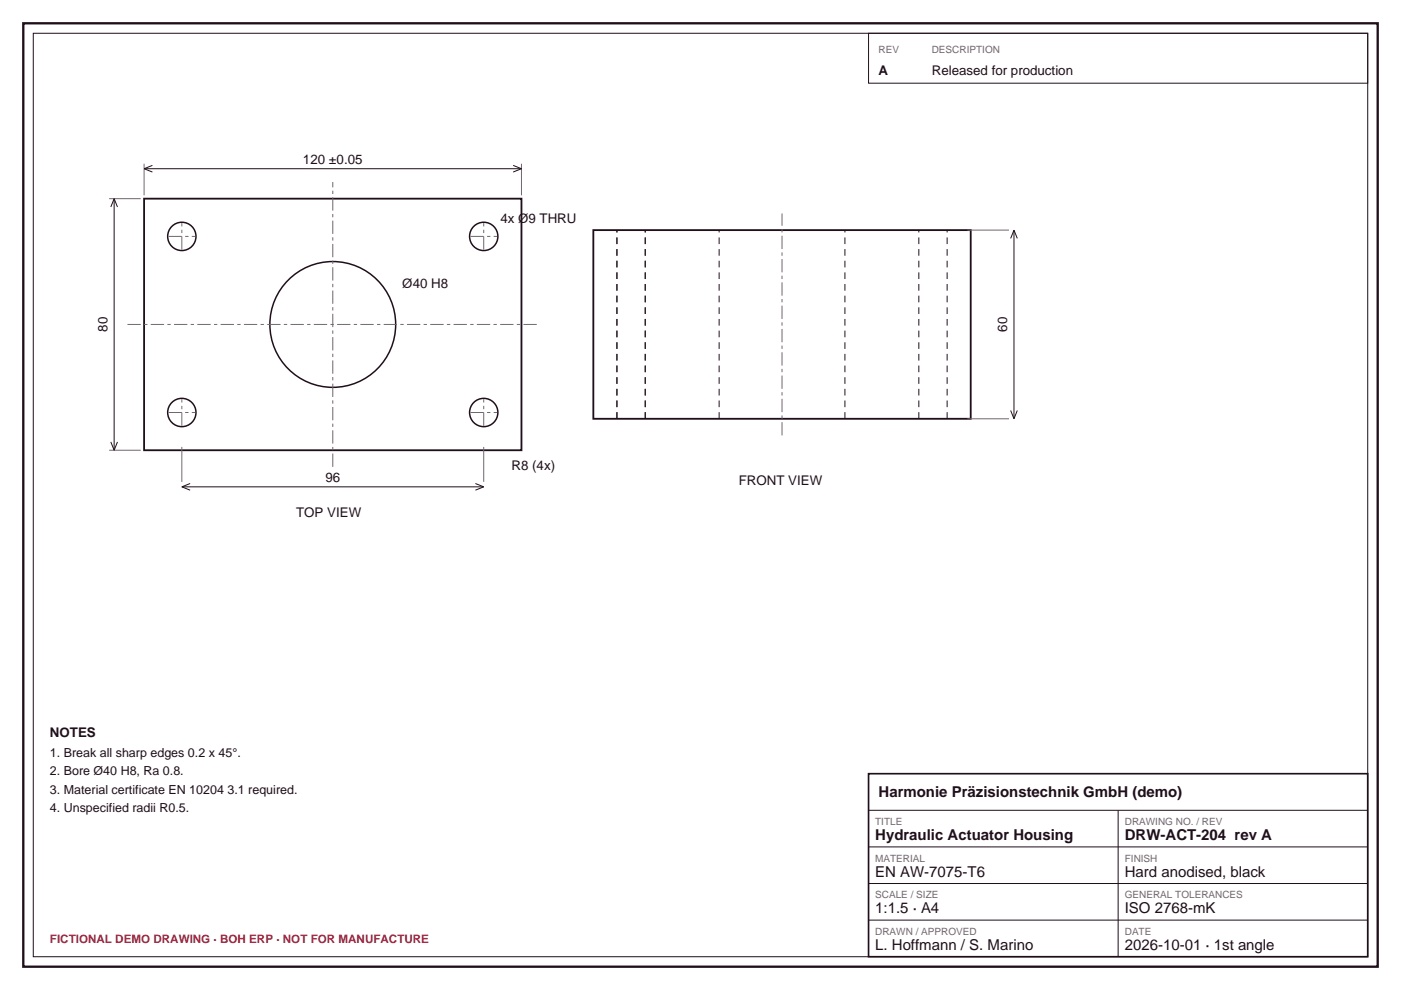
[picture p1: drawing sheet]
<svg xmlns="http://www.w3.org/2000/svg" width="297mm" height="210mm" viewBox="0 0 297 210" stroke-linecap="round" stroke-linejoin="round" font-family="sans-serif">
<defs><g id="words">
<g font-size="3.2" fill="#1f0f1a">
<text x="186.3" y="169">Harmonie Präzisionstechnik GmbH (demo)</text>
<text x="185.6" y="178.2">Hydraulic Actuator Housing</text>
<text x="238.5" y="178.2">DRW-ACT-204 rev A</text>
<text x="185.6" y="185.9">EN AW-7075-T6</text>
<text x="238.5" y="185.9">Hard anodised, black</text>
<text x="185.6" y="193.7">1:1.5 · A4</text>
<text x="238.5" y="193.7">ISO 2768-mK</text>
<text x="185.6" y="201.4">L. Hoffmann / S. Marino</text>
<text x="238.5" y="201.4">2026-10-01 · 1st angle</text>
</g>
<g font-size="2.8" fill="#1f0f1a">
<text x="186.3" y="15.9">A</text>
<text x="197.6" y="15.9">Released for production</text>
<text x="64.2" y="34.7">120 ±0.05</text>
<text x="106.1" y="47.3">4x Ø9 THRU</text>
<text x="85.3" y="61">Ø40 H8</text>
<text x="22.8" y="70.4" transform="rotate(-90 22.8 70.4)">80</text>
<text x="213.6" y="70.4" transform="rotate(-90 213.6 70.4)">60</text>
<text x="108.4" y="99.7">R8 (4x)</text>
<text x="69" y="102.2">96</text>
<text x="156.6" y="102.9">FRONT VIEW</text>
<text x="62.8" y="109.6">TOP VIEW</text>
<text x="10.6" y="156.3">NOTES</text>
</g>
<g font-size="2.6" fill="#1f0f1a">
<text x="10.6" y="160.5">1. Break all sharp edges 0.2 x 45°.</text>
<text x="10.6" y="164.4">2. Bore Ø40 H8, Ra 0.8.</text>
<text x="10.6" y="168.3">3. Material certificate EN 10204 3.1 required.</text>
<text x="10.6" y="172.2">4. Unspecified radii R0.5.</text>
</g>
<text font-size="2.5" fill="#b52140" x="10.6" y="200">FICTIONAL DEMO DRAWING · BOH ERP · NOT FOR MANUFACTURE</text>
<g font-size="2.1" fill="#73666e">
<text x="186.3" y="11.3">REV</text>
<text x="197.6" y="11.3">DESCRIPTION</text>
<text x="185.6" y="175">TITLE</text>
<text x="238.5" y="175">DRAWING NO. / REV</text>
<text x="185.6" y="182.7">MATERIAL</text>
<text x="238.5" y="182.7">FINISH</text>
<text x="185.6" y="190.5">SCALE / SIZE</text>
<text x="238.5" y="190.5">GENERAL TOLERANCES</text>
<text x="185.6" y="198.3">DRAWN / APPROVED</text>
<text x="238.5" y="198.3">DATE</text>
</g>
</g></defs>
<path d="M4.9 4.9h287.2v200.1h-287.2z" fill="none" stroke="#1f0f1a" stroke-width=".49"/>
<g fill="none" stroke="#1f0f1a" stroke-width=".21">
<path d="M7.1 7.1h282.9v195.7h-282.9zM184.1 7.1h105.9v10.5h-105.9zM30.6 35.8h80M30.6 35.8l1.7 .7M32.3 35.1l-1.7 .7M108.8 35.1l1.8 .7M110.6 35.8l-1.8 .7M24.2 42.1v53.4M24.2 42.1l-.7 1.8M24.2 42.1l.7 1.8M215 48.8v40M215 48.8l-.7 1.8"/>
<path d="M215 48.8l.7 1.8M23.5 93.7l.7 1.8M24.9 93.7l-.7 1.8M214.3 87l.7 1.8M215.7 87l-.7 1.8M38.6 103.2h64M38.6 103.2l1.7 .7M40.3 102.5l-1.7 .7M100.8 102.5l1.8 .7M102.6 103.2l-1.8 .7M184.1 179.6h105.9M184.1 171.8h105.9"/>
<path d="M237.1 171.8v31M184.1 195.1h105.9M184.1 187.3h105.9"/>
</g>
<path d="M184.1 164h105.9v38.8h-105.9z" fill="none" stroke="#1f0f1a" stroke-width=".35"/>
<path d="M30.6 42.1h80v53.4h-80zM125.8 48.8h80v40h-80z" fill="none" stroke="#1f0f1a" stroke-width=".39"/>
<g fill="none" stroke="#1f0f1a" stroke-width=".32">
<circle cx="38.6" cy="50.1" r="3"/>
<circle cx="102.6" cy="50.1" r="3"/>
<circle cx="70.6" cy="68.8" r="13.3"/>
<circle cx="38.6" cy="87.5" r="3"/>
<circle cx="102.6" cy="87.5" r="3"/>
</g>
<path d="M35.7 50.1h5.7M38.6 52.9v-5.6M99.7 50.1h5.7M102.6 52.9v-5.6M27 68.8h87.1M35.7 87.5h5.7M38.6 90.3v-5.7M70.6 99v-60.4M99.7 87.5h5.7M102.6 90.3v-5.7M165.8 92.3v-47" fill="none" stroke="#73666e" stroke-width=".21" stroke-dasharray="2.8 .7 .7 .7" stroke-linecap="butt"/>
<path d="M30.6 34.7v6.7M110.6 34.7v6.7M23.1 42.1h6.7M205.1 48.8h8.8M23.1 95.5h6.7M38.6 94.8v7.4M102.6 94.8v7.4M205.1 88.8h8.8" fill="none" stroke="#73666e" stroke-width=".21"/>
<path d="M130.8 88.8v-40M136.8 88.8v-40M152.5 88.8v-40M179.1 88.8v-40M194.8 88.8v-40M200.8 88.8v-40" fill="none" stroke="#1f0f1a" stroke-width=".21" stroke-dasharray="1.4 1.1" stroke-linecap="butt"/>
<use href="#words"/>
</svg>
